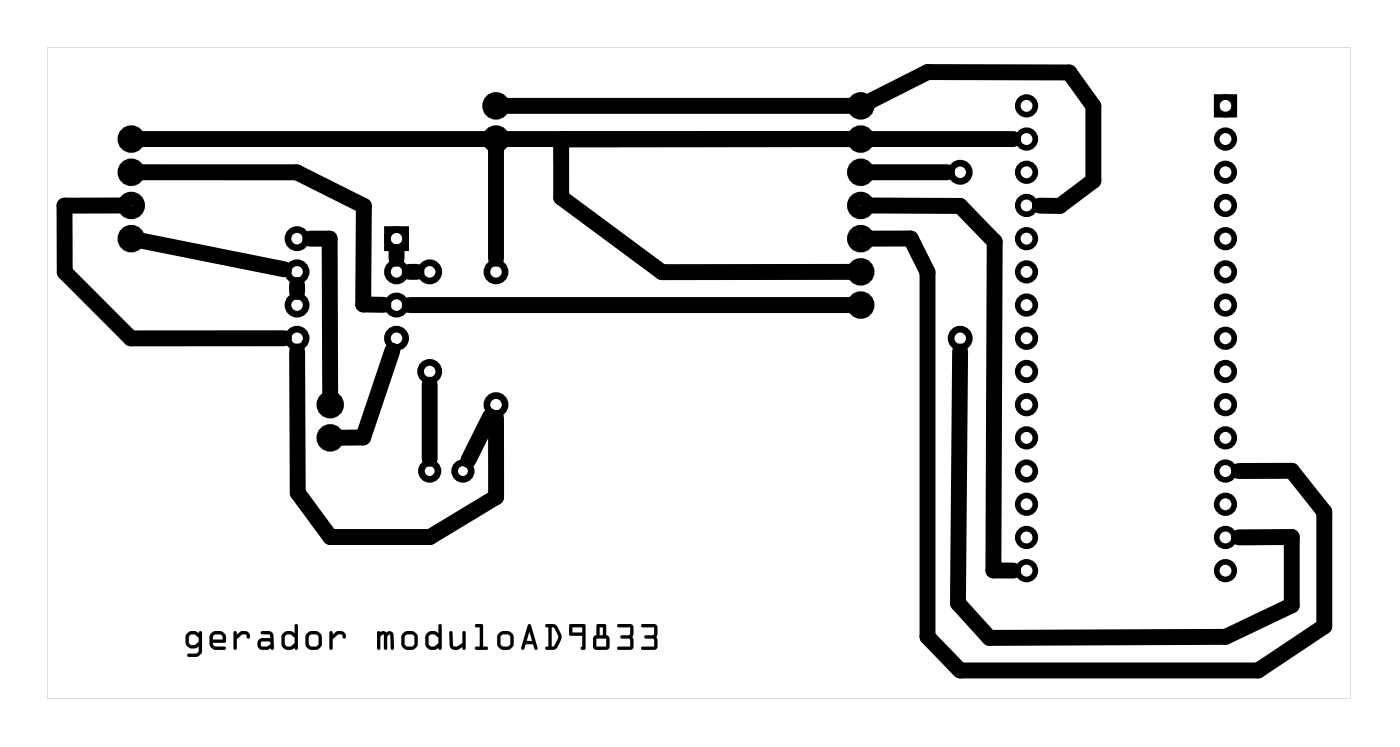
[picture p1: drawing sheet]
<svg xmlns="http://www.w3.org/2000/svg" width="107mm" height="57mm" viewBox="0 0 107 57" stroke-linecap="round" stroke-linejoin="round" font-family="sans-serif">
<g fill="#000">
<path d="M3.6 3.6v49.8h99.8v-49.8zM3.6 3.6h99.8v49.8h-99.8z"/>
<path d="M14.3 48.5l.4-.2h.3l.2 .2a.13 .13 0 0 1 .1-.2 .13 .13 0 0 1 .2 .1l-.1 1.6-.3 .2-.6 .1a.14 .14 0 0 1-.2-.2 .13 .13 0 0 1 .2-.1h.6l.1-.1v-.5l-.3 .2h-.4l-.2-.2-.1-.2v-.5zM14.3 48.5l-.1 .2v.5l.1 .2 .2 .2h.4l.3-.2v.5l-.1 .1h-.6a.13 .13 0 0 0-.2 .1 .14 .14 0 0 0 .2 .2l.6-.1 .3-.2 .1-1.6a.13 .13 0 0 0-.2-.1 .13 .13 0 0 0-.1 .2l-.2-.2h-.3zM14.5 48.6v.6l.1 .1h.3l.3-.2v-.3l-.2-.2-.4-.1zM14.5 48.6l.1-.1 .4 .1 .2 .2v.3l-.3 .3-.3-.1-.1-.1zM16.2 48.5l.3-.2h.4l.3 .1 .1 .3v.4l-1 .1 .2 .3h.7a.13 .13 0 0 1 .1 .1 .13 .13 0 0 1-.1 .1h-.8l-.2-.1a1.05 1.05 0 0 1-.1-.9zM16.2 48.5l-.1 .2a1.05 1.05 0 0 0 .1 .9l.2 .1h.8a.13 .13 0 0 0 .1-.1 .13 .13 0 0 0-.1-.1h-.7l-.2-.2v-.1h.9l.1-.1a.57 .57 0 0 0-.2-.7l-.3-.1a.64 .64 0 0 0-.6 .2zM16.3 48.6v.3h.8l-.1-.2-.1-.1-.4-.1zM16.3 48.6l.2-.1 .4 .1 .1 .1 .1 .2h-.8zM17.9 48.3h.2v.3l.3-.3a.47 .47 0 0 1 .5 0 .47 .47 0 0 1 .2 .5 .15 .15 0 0 1-.2 0 .15 .15 0 0 1 0-.2l-.3-.1-.5 .4v.7a.13 .13 0 0 1-.1 .1 .13 .13 0 0 1-.1-.1zM17.9 48.3v1.3a.13 .13 0 0 0 .1 .1 .13 .13 0 0 0 .1-.1v-.7l.5-.4 .3 .1a.19 .19 0 0 0 0 .2 .19 .19 0 0 0 .2 0 .46 .46 0 0 0-.2-.5 .46 .46 0 0 0-.5 0l-.3 .3v-.3zM20 48.3h.6a.38 .38 0 0 1 .4 .3v1a.13 .13 0 0 1-.1 .1 .13 .13 0 0 1-.2-.1l-.2 .1h-.4a.46 .46 0 0 1-.4-.4 .46 .46 0 0 1 .4-.5h.6v-.2l-.1-.1h-.6zM20 48.3l.1 .2h.5l.1 .1v.2h-.6a.46 .46 0 0 0-.4 .5 .46 .46 0 0 0 .4 .4h.4l.2-.1a.13 .13 0 0 0 .2 .1 .13 .13 0 0 0 .1-.1v-1a.38 .38 0 0 0-.4-.3zM20 49.1v.2l.1 .2h.3l.3-.2-.1-.2zM20 49.1h.6l.1 .2-.3 .2h-.3l-.1-.2zM21.7 48.5l.3-.2h.4l.2 .2v-.6a.13 .13 0 0 1 .1-.2 .13 .13 0 0 1 .1 .2v1.7a.13 .13 0 0 1-.1 .1 .13 .13 0 0 1-.1-.1l-.4 .1h-.3l-.2-.1a1.07 1.07 0 0 1-.1-1zM21.7 48.5l-.1 .1a1.07 1.07 0 0 0 .1 1l.2 .1h.3l.4-.2a.13 .13 0 0 0 .1 .2 .13 .13 0 0 0 .1-.1v-1.7a.13 .13 0 0 0-.1-.2 .13 .13 0 0 0-.1 .2v.6l-.2-.2h-.4zM21.9 48.6l-.1 .7 .2 .2h.3l.3-.3v-.4l-.3-.3h-.3zM21.9 48.6l.1-.1h.3l.3 .3v.4l-.3 .3h-.3l-.2-.2zM23.5 48.5l.4-.2h.4l.2 .1a1.02 1.02 0 0 1 .2 .9l-.1 .2-.3 .2h-.5l-.3-.1a1.05 1.05 0 0 1-.1-.9zM23.5 48.5l-.1 .2a1.05 1.05 0 0 0 .1 .9l.3 .1h.5l.3-.2 .1-.2a1.02 1.02 0 0 0-.2-.9l-.3-.1a.64 .64 0 0 0-.7 .2zM23.7 48.6v.7l.2 .2 .4-.1 .1-.1v-.6l-.2-.2h-.4zM23.7 48.6l.1-.1h.4l.2 .2v.6l-.1 .1-.4 .1-.2-.2zM25.3 48.3h.1l.1 .3 .3-.3a.47 .47 0 0 1 .5 0 .47 .47 0 0 1 .2 .5 .15 .15 0 0 1-.2 0 .15 .15 0 0 1-.1-.2l-.3-.1-.4 .4v.7a.13 .13 0 0 1-.1 .1 .13 .13 0 0 1-.2-.1zM25.3 48.3l-.1 1.3a.13 .13 0 0 0 .2 .1 .13 .13 0 0 0 .1-.1v-.7l.4-.4 .3 .1a.19 .19 0 0 0 0 .2 .19 .19 0 0 0 .3 0 .46 .46 0 0 0-.2-.5 .46 .46 0 0 0-.5 0l-.3 .3-.1-.3zM28.9 48.3h.1l.1 .1a.31 .31 0 0 1 .5 0 .31 .31 0 0 1 .3-.1 .31 .31 0 0 1 .2 .3l.1 1a.13 .13 0 0 1-.1 .1 .13 .13 0 0 1-.2-.1l-.1-1.1-.1 .2v.9a.13 .13 0 0 1-.2 .1 .13 .13 0 0 1-.1-.1v-1l-.1-.1-.2 .2v.9a.13 .13 0 0 1-.1 .1 .13 .13 0 0 1-.1-.1zM28.9 48.3v1.3a.13 .13 0 0 0 .1 .1 .13 .13 0 0 0 .1-.1v-.9l.2-.2 .1 .1v1a.13 .13 0 0 0 .1 .1 .13 .13 0 0 0 .2-.1v-.9l.2-.2v1.1a.13 .13 0 0 0 .2 .1 .13 .13 0 0 0 .1-.1l-.1-1.1-.3-.2-.2 .1a.31 .31 0 0 0-.5 0l-.1-.1zM30.9 48.5l.3-.2h.4l.3 .1a1.02 1.02 0 0 1 .1 .9l-.1 .2-.2 .2h-.6l-.2-.1a1.05 1.05 0 0 1-.2-.9zM30.9 48.5l-.2 .2a1.05 1.05 0 0 0 .2 .9l.2 .1h.6l.2-.2 .1-.2a1.02 1.02 0 0 0-.1-.9l-.4-.1a.64 .64 0 0 0-.6 .2zM31 48.6v.7l.2 .2 .4-.1 .1-.1v-.6l-.2-.2h-.3zM31 48.6l.2-.1h.3l.2 .2v.6l-.1 .1-.4 .1-.2-.2zM32.7 48.5l.3-.2h.4l.2 .2v-.6a.13 .13 0 0 1 .1-.2 .13 .13 0 0 1 .1 .2v1.7a.13 .13 0 0 1-.1 .1 .13 .13 0 0 1-.1-.1l-.4 .1h-.3l-.2-.1a1.07 1.07 0 0 1-.1-1zM32.7 48.5l-.1 .1a1.07 1.07 0 0 0 .1 1l.2 .1h.3l.4-.2a.13 .13 0 0 0 .1 .2 .13 .13 0 0 0 .1-.1v-1.7a.13 .13 0 0 0-.1-.2 .13 .13 0 0 0-.1 .2v.6l-.2-.2h-.4zM32.9 48.6l-.1 .7 .2 .2h.3l.3-.3v-.4l-.3-.3h-.3zM32.9 48.6l.1-.1h.3l.3 .3v.4l-.3 .3h-.3l-.2-.2zM34.4 48.3l.3 .1v.9l.1 .2h.2l.4-.3v-.8a.13 .13 0 0 1 .1-.1 .13 .13 0 0 1 .2 .1v1.2a.13 .13 0 0 1-.2 .1 .13 .13 0 0 1-.1-.1v-.1a.57 .57 0 0 1-1-.1zM34.4 48.3v1.1a.46 .46 0 0 0 .8 .3l.2-.2v.1a.13 .13 0 0 0 .1 .1 .13 .13 0 0 0 .2-.1v-1.2a.13 .13 0 0 0-.2-.1 .13 .13 0 0 0-.1 .1v.8l-.4 .3h-.2l-.1-.2v-.9zM36.4 47.8l.5-.1 .1 .1v1.7h.3a.13 .13 0 0 1 .1 .1 .13 .13 0 0 1-.1 .1h-.8a.13 .13 0 0 1-.1-.1 .13 .13 0 0 1 .1-.1h.3v-1.5h-.3zM36.4 47.8l.1 .2h.3v1.5h-.3a.13 .13 0 0 0-.1 .1 .13 .13 0 0 0 .1 .1h.8a.13 .13 0 0 0 .1-.1 .13 .13 0 0 0-.1-.1h-.3v-1.7l-.1-.1zM38.2 48.5l.4-.2h.4l.2 .1a1.02 1.02 0 0 1 .1 .9v.2l-.3 .2h-.5l-.3-.1a1.05 1.05 0 0 1-.1-.9zM38.2 48.5l-.1 .2a1.05 1.05 0 0 0 .1 .9l.3 .1h.5l.3-.2v-.2a1.02 1.02 0 0 0-.1-.9l-.3-.1a.64 .64 0 0 0-.7 .2zM38.4 48.6v.7l.2 .2 .4-.1 .1-.1v-.6l-.2-.2h-.4zM38.4 48.6l.1-.1h.4l.2 .2v.6l-.1 .1-.4 .1-.2-.2zM40.5 47.8h.2l.5 1.8a.13 .13 0 0 1-.1 .1 .13 .13 0 0 1-.2-.1l-.1-.3h-.5l-.1 .3a.13 .13 0 0 1-.2 .1 .13 .13 0 0 1-.1-.1zM40.5 47.8l-.6 1.8a.13 .13 0 0 0 .1 .1 .13 .13 0 0 0 .2-.1l.1-.3h.5l.1 .3a.13 .13 0 0 0 .2 .1 .13 .13 0 0 0 .1-.1l-.5-1.8zM40.5 48.3l-.2 .7h.5zM40.6 48.3l.2 .7h-.5zM41.8 47.8h.7l.2 .2a1.1 1.1 0 0 1 0 1.5l-.2 .2h-.6a.13 .13 0 0 1-.1-.1 .13 .13 0 0 1 .1-.1h.1v-1.5h-.2zM41.8 47.8v.2h.2v1.5h-.1a.13 .13 0 0 0-.1 .1 .13 .13 0 0 0 .1 .1h.6l.1-.1 .4-.9v-.2l-.4-.7zM42.3 48v1.5h.1l.1-.1 .3-.7-.3-.6zM42.3 48l.2 .1 .3 .6-.3 .7-.1 .1h-.1zM43.6 47.8l1.1-.1 .1 .1 .1 1.8-.1 .1h-.2a.13 .13 0 0 1-.1-.1 .13 .13 0 0 1 .1-.1v-.9h-.9h-.1zM43.6 47.8v.8h.1h.9v.9a.13 .13 0 0 0-.1 .1 .13 .13 0 0 0 .1 .1h.2l.1-.1-.1-1.8-.1-.1zM43.8 48v.4h.8v-.4zM43.8 48h.8v.4h-.8zM45.7 47.8l.6-.1 .1 .1v.8l.2 .1 .1 .2v.6l-.2 .2h-.8l-.3-.1v-.7l.1-.2 .2-.1zM45.7 47.8v.8l-.2 .1-.1 .2v.7l.3 .1h.8l.2-.2v-.6l-.1-.2-.2-.1v-.8l-.1-.1zM45.7 48.9v.6h.7v-.6zM45.7 48.9h.7v.6h-.7zM45.9 48v.6h.3v-.6zM45.9 48h.3v.6h-.3zM47.3 47.8l1-.1 .2 .1a.92 .92 0 0 1 0 .8l-.1 .1 .1 .1a.92 .92 0 0 1 0 .8l-.2 .1h-.9a.13 .13 0 0 1-.1-.1 .13 .13 0 0 1 .1-.1h.9l-.1-.6h-.6a.13 .13 0 0 1-.1-.2 .13 .13 0 0 1 .1-.1h.6l.1-.6h-1zM47.3 47.8v.2h1l-.1 .6h-.6a.13 .13 0 0 0-.1 .1 .13 .13 0 0 0 .1 .2h.6l.1 .6h-.9a.13 .13 0 0 0-.1 .1 .13 .13 0 0 0 .1 .1h.9l.2-.1a.92 .92 0 0 0 0-.8l-.1-.1 .1-.1a.92 .92 0 0 0 0-.8l-.2-.1zM49.1 47.8l1-.1 .2 .1a.92 .92 0 0 1 0 .8v.1v.1a.92 .92 0 0 1 0 .8l-.2 .1h-.9a.13 .13 0 0 1-.1-.1 .13 .13 0 0 1 .1-.1h.9v-.6h-.6a.13 .13 0 0 1-.1-.2 .13 .13 0 0 1 .1-.1h.6v-.6h-.9zM49.1 47.8l.1 .2h.9v.6h-.6a.13 .13 0 0 0-.1 .1 .13 .13 0 0 0 .1 .2h.6v.6h-.9a.13 .13 0 0 0-.1 .1 .13 .13 0 0 0 .1 .1h.9l.2-.1a.92 .92 0 0 0 0-.8v-.1v-.1a.92 .92 0 0 0 0-.8l-.2-.1z"/>
<path d="M14.3 48.5l.4-.2h.3l.2 .2a.13 .13 0 0 1 .1-.2 .13 .13 0 0 1 .2 .1l-.1 1.6-.3 .2-.6 .1a.14 .14 0 0 1-.2-.2 .13 .13 0 0 1 .2-.1h.6l.1-.1v-.5l-.3 .2h-.4l-.2-.2-.1-.2v-.5zM14.5 48.6v.6l.1 .1 .3 .1 .3-.3v-.3l-.2-.2-.4-.1zM16.2 48.5v-.1a.63 .63 0 0 1 .7-.1l.3 .1a.68 .68 0 0 1 .1 .7l-1 .1v.1l.2 .2h.7a.13 .13 0 0 1 .1 .1 .13 .13 0 0 1-.1 .1h-.8l-.2-.1a1.05 1.05 0 0 1-.1-.9zM16.3 48.6v.3h.8l-.1-.2-.1-.1-.4-.1zM17.9 48.3h.2v.3l.3-.3a.47 .47 0 0 1 .5 0 .47 .47 0 0 1 .2 .5 .15 .15 0 0 1-.2 0 .15 .15 0 0 1 0-.2l-.3-.1-.5 .4v.7a.13 .13 0 0 1-.1 .1 .13 .13 0 0 1-.1-.1zM20 48.3h.6a.38 .38 0 0 1 .4 .3v1a.13 .13 0 0 1-.1 .1 .13 .13 0 0 1-.2-.1l-.2 .1h-.4a.46 .46 0 0 1-.4-.4 .46 .46 0 0 1 .4-.5h.6v-.2l-.1-.1h-.5zM20 49.1v.2l.1 .2h.3l.3-.2-.1-.2zM21.7 48.5a.58 .58 0 0 1 .6-.2l.3 .2v-.6a.13 .13 0 0 1 .1-.2 .13 .13 0 0 1 .1 .2v1.7a.13 .13 0 0 1-.1 .1 .13 .13 0 0 1-.1-.1l-.4 .1h-.3l-.2-.1a1.07 1.07 0 0 1-.1-1zM21.9 48.6l-.1 .7 .2 .2h.3l.3-.3v-.4l-.3-.3h-.3zM23.5 48.5l.1-.1a.64 .64 0 0 1 .6-.1l.3 .1a1.02 1.02 0 0 1 .2 .9l-.1 .2-.3 .2h-.5l-.3-.1a1.05 1.05 0 0 1-.1-.9zM23.7 48.6v.7l.2 .2 .4-.1 .1-.1v-.6l-.2-.2h-.4zM25.3 48.3h.1l.1 .3 .3-.3a.47 .47 0 0 1 .5 0 .47 .47 0 0 1 .2 .5 .15 .15 0 0 1-.2 0 .15 .15 0 0 1-.1-.2l-.3-.1-.4 .4v.7a.13 .13 0 0 1-.1 .1 .13 .13 0 0 1-.2-.1zM28.9 48.3h.1l.1 .1a.31 .31 0 0 1 .5 0l.2-.1 .3 .2 .1 1.1a.13 .13 0 0 1-.1 .1 .13 .13 0 0 1-.2-.1v-1.1l-.2 .2v.9a.13 .13 0 0 1-.2 .1 .13 .13 0 0 1-.1-.1l-.1-1.1-.2 .2v.9a.13 .13 0 0 1-.1 .1 .13 .13 0 0 1-.1-.1zM30.9 48.5v-.1a.64 .64 0 0 1 .7-.1l.3 .1a1.02 1.02 0 0 1 .1 .9l-.1 .2-.2 .2h-.6l-.2-.1a1.05 1.05 0 0 1-.2-.9zM31 48.6v.7l.2 .2 .4-.1 .1-.1v-.6l-.2-.2h-.3zM32.7 48.5a.58 .58 0 0 1 .7-.2l.2 .2v-.6a.13 .13 0 0 1 .1-.2 .13 .13 0 0 1 .1 .2v1.7a.13 .13 0 0 1-.1 .1 .13 .13 0 0 1-.1-.1l-.4 .1h-.3l-.2-.1a1.07 1.07 0 0 1-.1-1zM32.9 48.6l-.1 .7 .2 .2h.3l.3-.3v-.4l-.3-.3h-.3zM34.4 48.3l.3 .1v.9l.1 .2h.2l.4-.3v-.8a.13 .13 0 0 1 .1-.1 .13 .13 0 0 1 .2 .1v1.2a.13 .13 0 0 1-.2 .1 .13 .13 0 0 1-.1-.1v-.1a.55 .55 0 0 1-.5 .2 .55 .55 0 0 1-.5-.3zM36.4 47.8l.5-.1 .1 .1v1.7h.3a.13 .13 0 0 1 .1 .1 .13 .13 0 0 1-.1 .1h-.8a.13 .13 0 0 1-.1-.1 .13 .13 0 0 1 .1-.1h.3v-1.5h-.3zM38.2 48.5v-.1a.64 .64 0 0 1 .7-.1l.3 .1a1.02 1.02 0 0 1 .1 .9v.2l-.3 .2h-.5l-.3-.1a1.05 1.05 0 0 1-.1-.9zM38.4 48.6v.7l.2 .2 .4-.1 .1-.1v-.6l-.2-.2h-.4zM40.5 47.8h.2l.5 1.8a.13 .13 0 0 1-.1 .1 .13 .13 0 0 1-.2-.1l-.1-.3h-.5l-.1 .3a.13 .13 0 0 1-.2 .1 .13 .13 0 0 1-.1-.1zM40.6 48.3l-.3 .7h.5zM41.8 47.8h.8a1.16 1.16 0 0 1 .1 1.7l-.2 .2h-.6a.13 .13 0 0 1-.1-.1 .13 .13 0 0 1 .1-.1h.1v-1.5h-.2zM42.3 48v1.5h.1l.1-.1 .3-.7-.3-.6zM43.6 47.8l1.1-.1 .1 .1 .1 1.8-.1 .1h-.2a.13 .13 0 0 1-.1-.1 .13 .13 0 0 1 .1-.1v-.9h-.9h-.1zM43.8 48v.4h.8v-.4zM45.7 47.8l.6-.1 .1 .1v.8l.2 .1 .1 .2v.6l-.2 .2h-.8l-.3-.1v-.7l.1-.2 .2-.1zM45.7 48.9v.6h.7v-.6zM45.9 48v.6h.3v-.6zM47.3 47.8l1-.1 .2 .1a.92 .92 0 0 1 0 .8l-.1 .1 .1 .1a.92 .92 0 0 1 0 .8l-.2 .1h-.9a.13 .13 0 0 1-.1-.1 .13 .13 0 0 1 .1-.1h.9l-.1-.6h-.6a.13 .13 0 0 1-.1-.2 .13 .13 0 0 1 .1-.1h.6l.1-.6h-1zM49.1 47.8l1-.1 .2 .1a.92 .92 0 0 1 0 .8v.1v.1a.92 .92 0 0 1 0 .8l-.2 .1h-.9a.13 .13 0 0 1-.1-.1 .13 .13 0 0 1 .1-.1h.9v-.6h-.6a.13 .13 0 0 1-.1-.2 .13 .13 0 0 1 .1-.1h.6v-.6h-.9z"/>
</g>
<g fill="none" stroke="#000" stroke-width=".51">
<path d="M29.7 17.6h1.4v1.4h-1.4z"/>
<circle cx="22.8" cy="18.3" r=".7"/>
<circle cx="30.4" cy="18.3" r=".7"/>
<circle cx="73.6" cy="13.2" r=".7"/>
<circle cx="22.8" cy="23.3" r=".7"/>
<circle cx="22.8" cy="25.9" r=".7"/>
<circle cx="22.8" cy="20.8" r=".7"/>
<circle cx="30.4" cy="20.8" r=".7"/>
<circle cx="30.4" cy="23.3" r=".7"/>
<circle cx="30.4" cy="25.9" r=".7"/>
<circle cx="32.9" cy="36" r=".64"/>
<circle cx="32.9" cy="20.8" r=".7"/>
<circle cx="32.9" cy="28.4" r=".7"/>
<circle cx="35.5" cy="36" r=".64"/>
<circle cx="38" cy="31" r=".7"/>
<circle cx="38" cy="20.8" r=".7"/>
<circle cx="73.6" cy="25.9" r=".7"/>
</g>
<g fill="none" stroke="#000" stroke-width=".43">
<path d="M93.2 7.4h1.3v1.4h-1.3z"/>
<circle cx="78.6" cy="10.6" r=".67"/>
<circle cx="78.6" cy="13.2" r=".67"/>
<circle cx="78.6" cy="18.3" r=".67"/>
<circle cx="78.6" cy="15.7" r=".67"/>
<circle cx="78.6" cy="8.1" r=".67"/>
<circle cx="93.9" cy="13.2" r=".67"/>
<circle cx="93.9" cy="10.6" r=".67"/>
<circle cx="93.9" cy="18.3" r=".67"/>
<circle cx="93.9" cy="15.7" r=".67"/>
<circle cx="93.9" cy="8.1" r=".67"/>
<circle cx="78.6" cy="20.8" r=".67"/>
<circle cx="78.6" cy="23.3" r=".67"/>
<circle cx="78.6" cy="25.9" r=".67"/>
<circle cx="78.6" cy="33.5" r=".67"/>
<circle cx="78.6" cy="31" r=".67"/>
<circle cx="78.6" cy="36" r=".67"/>
<circle cx="78.6" cy="38.6" r=".67"/>
<circle cx="78.6" cy="28.4" r=".67"/>
<circle cx="93.9" cy="23.3" r=".67"/>
<circle cx="93.9" cy="20.8" r=".67"/>
<circle cx="93.9" cy="25.9" r=".67"/>
<circle cx="93.9" cy="33.5" r=".67"/>
<circle cx="93.9" cy="36" r=".67"/>
<circle cx="93.9" cy="38.6" r=".67"/>
<circle cx="93.9" cy="31" r=".67"/>
<circle cx="93.9" cy="28.4" r=".67"/>
<circle cx="78.6" cy="41.1" r=".67"/>
<circle cx="78.6" cy="43.7" r=".67"/>
<circle cx="93.9" cy="43.7" r=".67"/>
<circle cx="93.9" cy="41.1" r=".67"/>
</g>
<g fill="none" stroke="#000" stroke-width="1" stroke-linecap="butt">
<circle cx="10.1" cy="15.7" r=".55"/>
<circle cx="10.1" cy="18.3" r=".55"/>
<circle cx="10.1" cy="10.6" r=".55"/>
<circle cx="10.1" cy="13.2" r=".55"/>
<circle cx="38" cy="8.1" r=".55"/>
<circle cx="38" cy="10.6" r=".55"/>
<circle cx="65.9" cy="13.2" r=".55"/>
<circle cx="65.9" cy="15.7" r=".55"/>
<circle cx="65.9" cy="18.3" r=".55"/>
<circle cx="65.9" cy="8.1" r=".55"/>
<circle cx="65.9" cy="10.6" r=".55"/>
<circle cx="25.3" cy="31" r=".55"/>
<circle cx="25.3" cy="33.5" r=".55"/>
<circle cx="65.9" cy="20.8" r=".55"/>
<circle cx="65.9" cy="23.3" r=".55"/>
</g>
<g fill="none" stroke="#000" stroke-width="1.2">
<path d="M9.4 15.7h-4.5l.1 5.1 5 5.1h11.7M10.7 18.4l11.1 2.2M10.7 13.2h12l5.2 2.6-.1 7.5h1.6M10.7 10.6h26.7M23.8 18.3h1.5v12M30.4 19.3v.5M38 11.3v8.5M38.6 8.1h26.7M38.6 10.6h26.7M43 10.7v4.4l7.7 5.7h14.6M66.5 7.8l4.6-2.3h10.8l1.9 2.6v5.7l-2.6 2-1.5-.1M66.6 13.2h5.9"/>
<path d="M66.6 15.7l6.9 .1 2.7 2.7-.1 25.1 1.5 .1M66.6 18.3l3.2-.1 1.3 2.6v27.9l2.4 2.6h22.9l5-3.4v-8.7l-2.4-3.2h-4.1M77.6 10.6h-11M22.8 21.8v.5M22.8 26.9v10.8l2.5 3.4h7.6l5.1-3.1v-6M30.1 26.8l-2.3 6.7h-1.9M31.4 23.3h33.9M31.4 20.8h.5M32.9 29.4v5.7M37.5 31.9l-1.6 3.3M73.5 26.9l-.1 19.2 2.4 2.7M94.9 41.1h4.1v5.2l-5.1 2.4-18.1 .1"/>
</g>
</svg>
